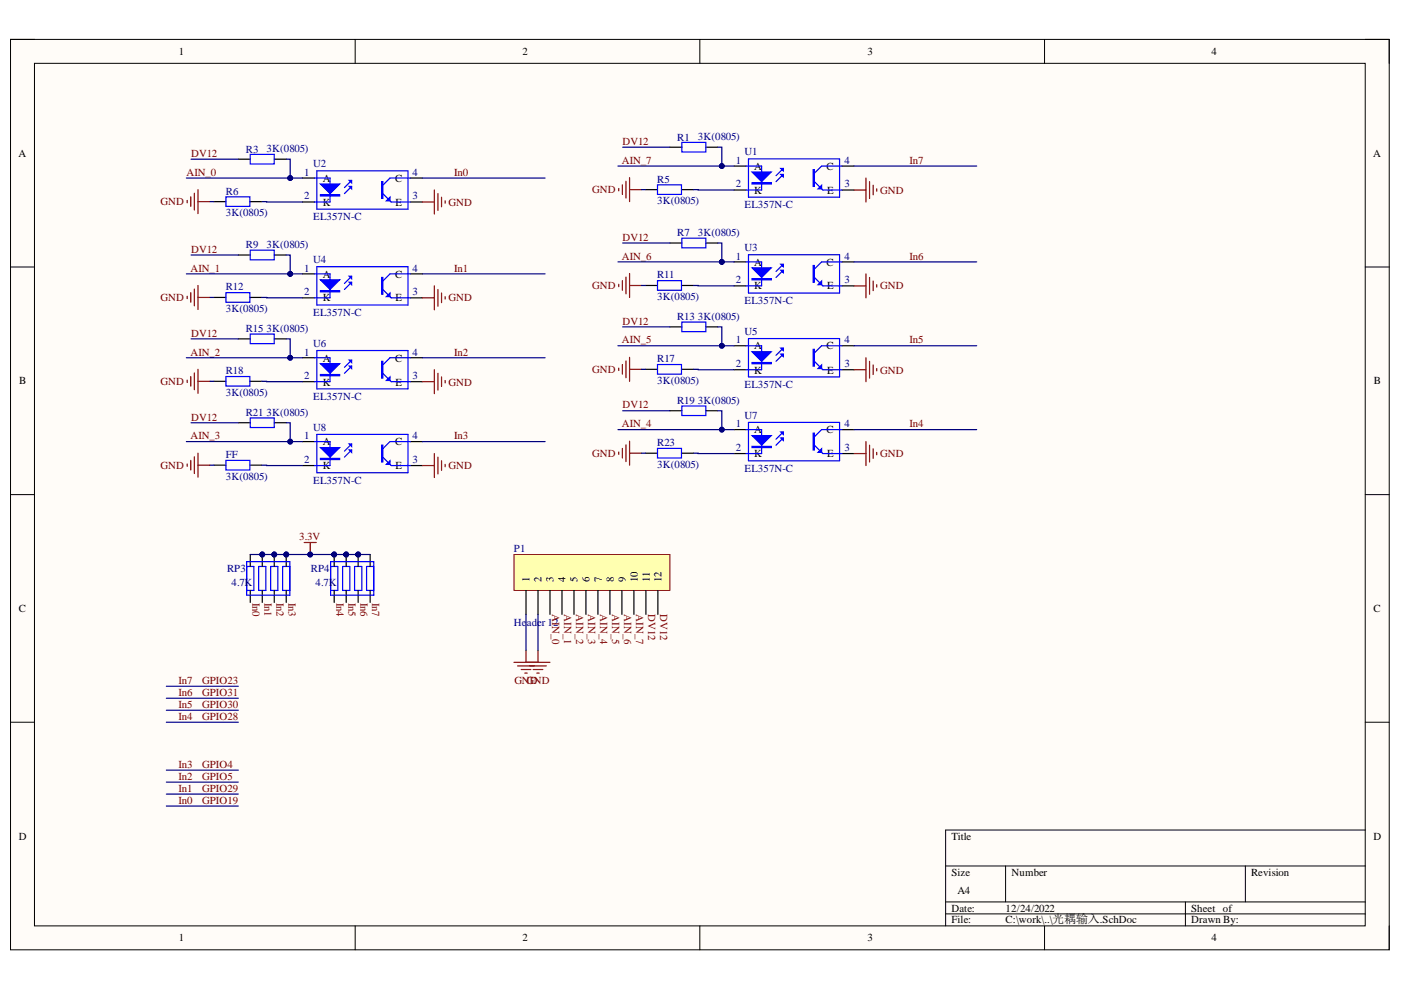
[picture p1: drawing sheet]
<svg xmlns="http://www.w3.org/2000/svg" width="297mm" height="210mm" viewBox="0 0 297 210" stroke-linecap="round" stroke-linejoin="round" font-family="sans-serif">
<defs><g id="words">
<g font-size="2.3">
<text x="37.9" y="11.7">1</text>
<text x="110.8" y="11.7">2</text>
<text x="183.9" y="11.7">3</text>
<text x="256.9" y="11.7">4</text>
<text x="3.9" y="33.3">A</text>
<text x="291.1" y="33.3">A</text>
<text x="68.4" y="38.5">A</text>
<text x="83.8" y="38.5">C</text>
<text x="159.9" y="36">A</text>
<text x="159.9" y="41.1">K</text>
<text x="175.2" y="36">C</text>
<text x="175.4" y="41.1">E</text>
<text x="68.4" y="43.6">K</text>
<text x="83.8" y="43.6">E</text>
<text x="68.4" y="58.8">A</text>
<text x="83.8" y="58.8">C</text>
<text x="159.9" y="56.3">A</text>
<text x="175.2" y="56.3">C</text>
<text x="68.4" y="63.9">K</text>
<text x="83.8" y="63.9">E</text>
<text x="159.9" y="61.4">K</text>
<text x="175.4" y="61.4">E</text>
<text x="68.4" y="76.7">A</text>
<text x="83.8" y="76.7">C</text>
<text x="159.9" y="74.1">A</text>
<text x="175.2" y="74.1">C</text>
<text x="4.1" y="81.5">B</text>
<text x="68.4" y="81.8">K</text>
<text x="83.8" y="81.8">E</text>
<text x="159.9" y="79.2">K</text>
<text x="175.4" y="79.2">E</text>
<text x="291.3" y="81.5">B</text>
<text x="68.4" y="94.4">A</text>
<text x="83.8" y="94.4">C</text>
<text x="159.9" y="91.9">A</text>
<text x="175.2" y="91.9">C</text>
<text x="68.4" y="99.5">K</text>
<text x="83.8" y="99.5">E</text>
<text x="159.9" y="97">K</text>
<text x="175.4" y="97">E</text>
<text x="112.3" y="123.4" transform="rotate(-90 112.3 123.4)">1</text>
<text x="114.8" y="123.4" transform="rotate(-90 114.8 123.4)">2</text>
<text x="117.4" y="123.4" transform="rotate(-90 117.4 123.4)">3</text>
<text x="119.9" y="123.4" transform="rotate(-90 119.9 123.4)">4</text>
<text x="122.4" y="123.4" transform="rotate(-90 122.4 123.4)">5</text>
<text x="125" y="123.4" transform="rotate(-90 125 123.4)">6</text>
<text x="127.6" y="123.4" transform="rotate(-90 127.6 123.4)">7</text>
<text x="130.1" y="123.4" transform="rotate(-90 130.1 123.4)">8</text>
<text x="132.7" y="123.4" transform="rotate(-90 132.7 123.4)">9</text>
<text x="135.2" y="123.4" transform="rotate(-90 135.2 123.4)">10</text>
<text x="137.7" y="123.4" transform="rotate(-90 137.7 123.4)">11</text>
<text x="140.3" y="123.4" transform="rotate(-90 140.3 123.4)">12</text>
<text x="4" y="129.8">C</text>
<text x="291.2" y="129.8">C</text>
<text x="4" y="178">D</text>
<text x="201.7" y="178">Title</text>
<text x="291.2" y="178">D</text>
<text x="201.7" y="185.7">Size</text>
<text x="214.5" y="185.7">Number</text>
<text x="265.2" y="185.7">Revision</text>
<text x="203" y="189.5">A4</text>
<text x="201.7" y="193.3">Date:</text>
<text x="201.7" y="195.8">File:</text>
<text x="213.2" y="193.3">12/24/2022</text>
<text x="213.2" y="195.8">C:\work\..\光耦输入.SchDoc</text>
<text x="252.6" y="193.3">Sheet of</text>
<text x="252.6" y="195.8">Drawn By:</text>
<text x="37.9" y="199.6">1</text>
<text x="110.8" y="199.6">2</text>
<text x="183.9" y="199.6">3</text>
<text x="256.9" y="199.6">4</text>
</g>
<g font-size="2.3" fill="#000080">
<text x="143.6" y="29.8">R1</text>
<text x="148" y="29.8">3K(0805)</text>
<text x="52.1" y="32.4">R3</text>
<text x="56.5" y="32.3">3K(0805)</text>
<text x="66.4" y="35.5">U2</text>
<text x="156" y="34.7">1</text>
<text x="157.9" y="33">U1</text>
<text x="179" y="34.7">4</text>
<text x="47.9" y="41.3">R6</text>
<text x="64.5" y="37.3">1</text>
<text x="87.5" y="37.3">4</text>
<text x="139.3" y="38.7">R5</text>
<text x="156" y="39.7">2</text>
<text x="179" y="39.7">3</text>
<text x="47.9" y="45.8">3K(0805)</text>
<text x="64.5" y="42.3">2</text>
<text x="66.4" y="46.7">EL357N-C</text>
<text x="87.5" y="42.3">3</text>
<text x="139.3" y="43.3">3K(0805)</text>
<text x="157.9" y="44.1">EL357N-C</text>
<text x="52.1" y="52.7">R9</text>
<text x="56.5" y="52.6">3K(0805)</text>
<text x="143.6" y="50.1">R7</text>
<text x="148" y="50">3K(0805)</text>
<text x="157.9" y="53.3">U3</text>
<text x="64.5" y="57.6">1</text>
<text x="66.4" y="55.8">U4</text>
<text x="87.5" y="57.6">4</text>
<text x="139.3" y="59">R11</text>
<text x="156" y="55">1</text>
<text x="179" y="55">4</text>
<text x="47.9" y="61.5">R12</text>
<text x="64.5" y="62.6">2</text>
<text x="87.5" y="62.6">3</text>
<text x="139.3" y="63.6">3K(0805)</text>
<text x="156" y="60">2</text>
<text x="157.9" y="64.4">EL357N-C</text>
<text x="179" y="60">3</text>
<text x="47.9" y="66.1">3K(0805)</text>
<text x="52.1" y="70.4">R15</text>
<text x="56.5" y="70.3">3K(0805)</text>
<text x="66.4" y="67">EL357N-C</text>
<text x="143.6" y="67.9">R13</text>
<text x="148" y="67.8">3K(0805)</text>
<text x="157.9" y="71">U5</text>
<text x="64.5" y="75.4">1</text>
<text x="66.4" y="73.6">U6</text>
<text x="87.5" y="75.4">4</text>
<text x="139.3" y="76.8">R17</text>
<text x="156" y="72.8">1</text>
<text x="156" y="77.9">2</text>
<text x="179" y="72.8">4</text>
<text x="179" y="77.9">3</text>
<text x="47.9" y="79.4">R18</text>
<text x="47.9" y="83.9">3K(0805)</text>
<text x="64.5" y="80.4">2</text>
<text x="87.5" y="80.4">3</text>
<text x="139.3" y="81.4">3K(0805)</text>
<text x="157.9" y="82.3">EL357N-C</text>
<text x="52.1" y="88.3">R21</text>
<text x="56.5" y="88.2">3K(0805)</text>
<text x="66.4" y="84.8">EL357N-C</text>
<text x="143.6" y="85.7">R19</text>
<text x="148" y="85.6">3K(0805)</text>
<text x="157.9" y="88.9">U7</text>
<text x="64.5" y="93.2">1</text>
<text x="66.4" y="91.4">U8</text>
<text x="87.5" y="93.2">4</text>
<text x="139.3" y="94.6">R23</text>
<text x="156" y="90.6">1</text>
<text x="156" y="95.6">2</text>
<text x="179" y="90.6">4</text>
<text x="179" y="95.6">3</text>
<text x="47.9" y="97.1">FF</text>
<text x="47.9" y="101.7">3K(0805)</text>
<text x="64.5" y="98.2">2</text>
<text x="87.5" y="98.2">3</text>
<text x="139.3" y="99.2">3K(0805)</text>
<text x="157.9" y="100">EL357N-C</text>
<text x="66.4" y="102.5">EL357N-C</text>
<text x="109" y="117.1">P1</text>
<text x="48.1" y="121.2">RP3</text>
<text x="49.1" y="124.3">4.7K</text>
<text x="65.9" y="121.2">RP4</text>
<text x="66.9" y="124.3">4.7K</text>
<text x="109" y="132.8">Header 12</text>
</g>
<g font-size="2.3" fill="#800000">
<text x="40.5" y="33.3">DV12</text>
<text x="131.8" y="34.7">AIN_7</text>
<text x="132" y="30.8">DV12</text>
<text x="192.8" y="34.7">In7</text>
<text x="39.5" y="37.3">AIN_0</text>
<text x="96.3" y="37.3">In0</text>
<text x="125.6" y="41">GND</text>
<text x="186.6" y="41.1">GND</text>
<text x="34" y="43.5">GND</text>
<text x="95.1" y="43.6">GND</text>
<text x="40.5" y="53.6">DV12</text>
<text x="132" y="51.1">DV12</text>
<text x="40.4" y="57.6">AIN_1</text>
<text x="96.3" y="57.6">In1</text>
<text x="131.8" y="55">AIN_6</text>
<text x="192.8" y="55">In6</text>
<text x="34" y="63.8">GND</text>
<text x="95.1" y="63.9">GND</text>
<text x="125.6" y="61.3">GND</text>
<text x="186.6" y="61.4">GND</text>
<text x="40.5" y="71.4">DV12</text>
<text x="132" y="68.8">DV12</text>
<text x="40.4" y="75.4">AIN_2</text>
<text x="96.3" y="75.4">In2</text>
<text x="131.8" y="72.8">AIN_5</text>
<text x="192.8" y="72.8">In5</text>
<text x="34" y="81.7">GND</text>
<text x="95.1" y="81.8">GND</text>
<text x="125.6" y="79.1">GND</text>
<text x="186.6" y="79.2">GND</text>
<text x="40.5" y="89.2">DV12</text>
<text x="132" y="86.6">DV12</text>
<text x="40.4" y="93.2">AIN_3</text>
<text x="96.3" y="93.2">In3</text>
<text x="131.8" y="90.6">AIN_4</text>
<text x="192.8" y="90.6">In4</text>
<text x="34" y="99.4">GND</text>
<text x="95.1" y="99.5">GND</text>
<text x="125.6" y="96.9">GND</text>
<text x="186.6" y="97">GND</text>
<text x="63.5" y="114.6">3.3V</text>
<text x="53.6" y="127.7" transform="rotate(90 53.6 127.7)">In0</text>
<text x="56.1" y="127.7" transform="rotate(90 56.1 127.7)">In1</text>
<text x="58.6" y="127.7" transform="rotate(90 58.6 127.7)">In2</text>
<text x="61.2" y="127.7" transform="rotate(90 61.2 127.7)">In3</text>
<text x="71.3" y="127.7" transform="rotate(90 71.3 127.7)">In4</text>
<text x="73.9" y="127.7" transform="rotate(90 73.9 127.7)">In5</text>
<text x="76.4" y="127.7" transform="rotate(90 76.4 127.7)">In6</text>
<text x="78.9" y="127.7" transform="rotate(90 78.9 127.7)">In7</text>
<text x="117.1" y="130.3" transform="rotate(90 117.1 130.3)">AIN_0</text>
<text x="119.6" y="130.3" transform="rotate(90 119.6 130.3)">AIN_1</text>
<text x="122.2" y="130.3" transform="rotate(90 122.2 130.3)">AIN_2</text>
<text x="124.7" y="130.3" transform="rotate(90 124.7 130.3)">AIN_3</text>
<text x="127.3" y="130.3" transform="rotate(90 127.3 130.3)">AIN_4</text>
<text x="129.8" y="130.3" transform="rotate(90 129.8 130.3)">AIN_5</text>
<text x="132.3" y="130.3" transform="rotate(90 132.3 130.3)">AIN_6</text>
<text x="134.9" y="130.3" transform="rotate(90 134.9 130.3)">AIN_7</text>
<text x="137.4" y="130.3" transform="rotate(90 137.4 130.3)">DV12</text>
<text x="139.9" y="130.3" transform="rotate(90 139.9 130.3)">DV12</text>
<text x="37.8" y="147.5">In6</text>
<text x="37.8" y="145">In7</text>
<text x="42.9" y="147.5">GPIO31</text>
<text x="42.9" y="145">GPIO23</text>
<text x="109.1" y="145">GNGDND</text>
<text x="37.8" y="152.7">In4</text>
<text x="37.8" y="150.1">In5</text>
<text x="42.9" y="152.7">GPIO28</text>
<text x="42.9" y="150.1">GPIO30</text>
<text x="37.8" y="167.9">In1</text>
<text x="37.8" y="165.4">In2</text>
<text x="37.8" y="162.8">In3</text>
<text x="42.9" y="167.9">GPIO29</text>
<text x="42.9" y="165.4">GPIO5</text>
<text x="42.9" y="162.8">GPIO4</text>
<text x="37.8" y="170.4">In0</text>
<text x="42.9" y="170.4">GPIO19</text>
</g>
</g></defs>
<path d="M2.2 8.4h292.3v193h-292.3z" fill-rule="evenodd" fill="#fffcf8"/>
<path d="M2.2 8.4h292.3v193h-292.3z" fill="none" stroke="#000" stroke-width=".21"/>
<path d="M7.3 13.4h282.2v182.9h-282.2z" fill-rule="evenodd" fill="#fffcf8"/>
<g fill="none" stroke="#000" stroke-width=".21">
<path d="M2.2 8.3h5.1M7.3 13.4h282.2v182.9h-282.2zM75.3 8.3v5.1M148.4 8.3v5.1M221.5 8.4v5M289.5 8.4h5v5M2.2 56.6h5.1M289.5 56.6h5M2.2 104.9h5.1M289.5 104.9h5M2.2 153.1h5.1M289.5 153.1h5"/>
<path d="M289.5 176h-89v20.3M75.3 196.3v5.1M148.4 196.3v5.1M200.5 183.6h89M200.5 191.2h89M200.5 193.8h89M213.2 183.6v7.6M221.5 196.3v5.1M251.3 191.2v5.1M264 183.6v7.6M294.5 196.3v5.1"/>
</g>
<path d="M64.1 37.8h2.6M87 37.8h2.5M64.1 42.8h2.6M87 42.8h2.5" fill="none" stroke="#000" stroke-width=".25"/>
<path d="M66.7 37.8h3.3v5h-3.3M67.2 36.2h19.3v8.2h-19.3zM74.6 39.5l-1.6 1.6M74.6 38.3l-1.6 1.5M87 37.8h-4.3l-1.5 1.5M81.2 41.1l1.7 1.7h4.1" fill="none" stroke="#00f" stroke-width=".25"/>
<path d="M67.9 39h4.1l-2 2.1z" fill="#00f"/>
<path d="M67.9 39h4.1l-2 2.1zM67.9 41.3h4.1v.3h-4.1zM67.9 41.4h4.1" fill="none" stroke="#00f" stroke-width=".25"/>
<path d="M74 38.3h.6v.5z" fill="#00f"/>
<path d="M74 38.3h.6v.5z" fill="none" stroke="#00f" stroke-width=".25"/>
<path d="M74 39.5h.6v.5z" fill="#00f"/>
<path d="M74 39.5h.6v.5zM80.9 38.5h.3v3.6h-.3zM81 38.5v3.6" fill="none" stroke="#00f" stroke-width=".25"/>
<path d="M81.9 42.6l.8-.8v.8z" fill="#00f"/>
<path d="M53.1 32.7h5v2.1h-5zM47.9 41.7h5.1v2.1h-5.1zM66.7 58.1h3.3v5h-3.3M67.2 56.5h19.3v8.2h-19.3zM74.6 59.8l-1.6 1.6M74.6 58.6l-1.6 1.5M81.9 42.6l.8-.8v.8zM87 58.1h-4.3l-1.5 1.5M81.2 61.4l1.7 1.7h4.1" fill="none" stroke="#00f" stroke-width=".25"/>
<path d="M39.7 42.5v.5M40.4 41.7v2.1M41.2 41v3.5M42 40.2v5.1M42 42.7h2.5M89.5 42.8h2.6M92.1 40.3v5.1M92.9 41.1v3.5M93.6 41.8v2M94.4 42.6v.5" fill="none" stroke="#800000" stroke-width=".25"/>
<path d="M50.5 33.8h2.6M58.1 33.8h2.6M45.4 42.7h2.5M53 42.7h2.5M64.1 58.1h2.6M87 58.1h2.5M64.1 63.1h2.6M87 63.1h2.5" fill="none" stroke="#000" stroke-width=".25"/>
<path d="M67.9 59.3h4.1l-2 2.1z" fill="#00f"/>
<path d="M67.9 59.3h4.1l-2 2.1zM67.9 61.6h4.1v.3h-4.1zM67.9 61.8h4.1" fill="none" stroke="#00f" stroke-width=".25"/>
<path d="M74 58.6h.6v.5z" fill="#00f"/>
<path d="M74 58.6h.6v.5z" fill="none" stroke="#00f" stroke-width=".25"/>
<path d="M74 59.8h.6v.6z" fill="#00f"/>
<path d="M74 59.8h.6v.6zM80.9 58.8h.3v3.6h-.3zM81 58.8v3.6" fill="none" stroke="#00f" stroke-width=".25"/>
<path d="M81.9 62.9l.8-.8v.8z" fill="#00f"/>
<path d="M53.1 53.1h5v2h-5zM47.9 62.1h5.1v2h-5.1zM66.7 75.8h3.3v5.1h-3.3M67.2 74.3h19.3v8.2h-19.3zM74.6 77.6l-1.6 1.6M74.6 76.4l-1.6 1.5M81.2 79.2l1.7 1.7h4.1M81.9 62.9l.8-.8v.8zM87 75.8h-4.3l-1.5 1.6" fill="none" stroke="#00f" stroke-width=".25"/>
<path d="M39.7 62.8v.5M40.4 62.1v2M41.2 61.3v3.5M42 60.5v5.1M42 63.1h2.5M89.5 63.1h2.6M92.1 60.6v5.1M92.9 61.4v3.5M93.6 62.1v2.1M94.4 62.9v.5" fill="none" stroke="#800000" stroke-width=".25"/>
<path d="M50.5 54.1h2.6M58.1 54.1h2.6M45.4 63.1h2.5M53 63.1h2.5M64.1 75.8h2.6M87 75.8h2.5M64.1 80.9h2.6M87 80.9h2.5" fill="none" stroke="#000" stroke-width=".25"/>
<path d="M67.9 77.1h4.1l-2 2.1z" fill="#00f"/>
<path d="M67.9 77.1h4.1l-2 2.1zM67.9 79.4h4.1v.3h-4.1zM67.9 79.5h4.1" fill="none" stroke="#00f" stroke-width=".25"/>
<path d="M74 76.4h.6v.5z" fill="#00f"/>
<path d="M74 76.4h.6v.5z" fill="none" stroke="#00f" stroke-width=".25"/>
<path d="M74 77.6h.6v.5z" fill="#00f"/>
<path d="M74 77.6h.6v.5zM80.9 76.6h.3v3.6h-.3zM81 76.6v3.6" fill="none" stroke="#00f" stroke-width=".25"/>
<path d="M81.9 80.7l.8-.8v.8z" fill="#00f"/>
<path d="M47.9 79.8h5.1v2.1h-5.1zM53.1 70.8h5v2.1h-5zM66.7 93.6h3.3v5.1h-3.3M67.2 92.1h19.3v8.1h-19.3zM74.6 95.4l-1.6 1.5M74.6 94.1l-1.6 1.6M81.2 96.9l1.7 1.8h4.1M81.9 80.7l.8-.8v.8zM87 93.6h-4.3l-1.5 1.6" fill="none" stroke="#00f" stroke-width=".25"/>
<path d="M40.4 79.8v2.1M41.2 79.1v3.5M42 78.3v5.1M92.1 78.4v5.1M92.9 79.2v3.5M93.6 79.9v2M39.7 80.6v.5M42 80.8h2.5M89.5 80.9h2.6M94.4 80.7v.5" fill="none" stroke="#800000" stroke-width=".25"/>
<path d="M50.5 71.8h2.6M58.1 71.8h2.6M45.4 80.8h2.5M53 80.8h2.5M64.1 93.6h2.6M64.1 98.7h2.6M87 93.6h2.5M87 98.7h2.5" fill="none" stroke="#000" stroke-width=".25"/>
<path d="M67.9 94.9h4.1l-2 2z" fill="#00f"/>
<path d="M67.9 94.9h4.1l-2 2zM67.9 97.2h4.1v.2h-4.1zM67.9 97.3h4.1" fill="none" stroke="#00f" stroke-width=".25"/>
<path d="M74 94.1h.6v.5z" fill="#00f"/>
<path d="M74 94.1h.6v.5z" fill="none" stroke="#00f" stroke-width=".25"/>
<path d="M74 95.4h.6v.5z" fill="#00f"/>
<path d="M74 95.4h.6v.5zM80.9 94.4h.3v3.5h-.3zM81 94.4v3.5" fill="none" stroke="#00f" stroke-width=".25"/>
<path d="M81.9 98.5l.8-.8v.8z" fill="#00f"/>
<path d="M158.2 35.2h3.3v5.1h-3.3M158.7 33.7h19.3v8.1h-19.3zM166.1 37l-1.6 1.5M166.1 35.7l-1.6 1.5M172.7 38.5l1.8 1.8h4M178.5 35.2h-4.3l-1.5 1.5M47.9 97.6h5.1v2h-5.1zM53.1 88.6h5v2h-5zM81.9 98.5l.8-.8v.8z" fill="none" stroke="#00f" stroke-width=".25"/>
<path d="M39.7 98.4v.5M40.4 97.6v2M41.2 96.8v3.6M42 96.1v5.1M42 98.6h2.5M89.5 98.7h2.6M92.1 96.2v5M92.9 96.9v3.6M93.6 97.7v2M94.4 98.5v.5" fill="none" stroke="#800000" stroke-width=".25"/>
<path d="M155.6 35.2h2.6M178.5 35.2h2.6M155.6 40.3h2.6M178.5 40.3h2.6M45.4 98.6h2.5M50.5 89.6h2.6M53 98.6h2.5M58.1 89.6h2.6" fill="none" stroke="#000" stroke-width=".25"/>
<path d="M159.4 36.5h4.1l-2 2z" fill="#00f"/>
<path d="M159.4 36.5h4.1l-2 2zM159.4 38.8h4.1v.2h-4.1zM159.4 38.9h4.1" fill="none" stroke="#00f" stroke-width=".25"/>
<path d="M165.5 35.7h.6v.5z" fill="#00f"/>
<path d="M165.5 35.7h.6v.5z" fill="none" stroke="#00f" stroke-width=".25"/>
<path d="M165.5 37h.6v.5z" fill="#00f"/>
<path d="M165.5 37h.6v.5zM172.4 36h.3v3.5h-.3zM172.5 36v3.5" fill="none" stroke="#00f" stroke-width=".25"/>
<path d="M173.4 40l.8-.7v.7z" fill="#00f"/>
<path d="M139.4 39.2h5.1v2h-5.1zM144.6 30.2h5.1v2h-5.1zM158.2 55.5h3.3v5.1h-3.3M158.7 54h19.3v8.1h-19.3zM166.1 57.3l-1.6 1.5M166.1 56l-1.6 1.6M172.7 58.8l1.8 1.8h4M173.4 40l.8-.7v.7zM178.5 55.5h-4.3l-1.5 1.6" fill="none" stroke="#00f" stroke-width=".25"/>
<path d="M131.2 40v.5M132 39.2v2M132.7 38.4v3.6M133.5 37.7v5M183.6 37.8v5M184.4 38.5v3.6M185.1 39.3v2M133.5 40.2h2.5M181.1 40.3h2.5M185.9 40v.5" fill="none" stroke="#800000" stroke-width=".25"/>
<path d="M142 31.2h2.6M149.7 31.2h2.5M136.9 40.2h2.5M144.5 40.2h2.5M155.6 55.5h2.6M178.5 55.5h2.6M155.6 60.6h2.6M178.5 60.6h2.6" fill="none" stroke="#000" stroke-width=".25"/>
<path d="M159.4 56.8h4.1l-2 2z" fill="#00f"/>
<path d="M159.4 56.8h4.1l-2 2zM159.4 59.1h4.1v.2h-4.1zM159.4 59.2h4.1" fill="none" stroke="#00f" stroke-width=".25"/>
<path d="M165.5 56h.6v.5z" fill="#00f"/>
<path d="M165.5 56h.6v.5z" fill="none" stroke="#00f" stroke-width=".25"/>
<path d="M165.5 57.3h.6v.5z" fill="#00f"/>
<path d="M165.5 57.3h.6v.5zM172.4 56.3h.3v3.5h-.3zM172.5 56.3v3.5" fill="none" stroke="#00f" stroke-width=".25"/>
<path d="M174.2 59.6v.8h-.8z" fill="#00f"/>
<path d="M139.4 59.5h5.1v2h-5.1zM144.6 50.5h5.1v2h-5.1zM174.2 59.6v.8h-.8zM158.2 73.3h3.3v5.1h-3.3M158.7 71.8h19.3v8.1h-19.3zM166.1 75.1l-1.6 1.5M166.1 73.8l-1.6 1.5M172.7 76.6l1.8 1.8h4M178.5 73.3h-4.3l-1.5 1.5" fill="none" stroke="#00f" stroke-width=".25"/>
<path d="M132 59.5v2M132.7 58.7v3.6M133.5 58v5.1M183.6 58.1v5.1M184.4 58.8v3.6M185.1 59.6v2M131.2 60.3v.5M133.5 60.5h2.5M181.1 60.6h2.5M185.9 60.4v.5" fill="none" stroke="#800000" stroke-width=".25"/>
<path d="M142 51.5h2.6M149.7 51.5h2.5M136.9 60.5h2.5M144.5 60.5h2.5M155.6 73.3h2.6M155.6 78.4h2.6M178.5 73.3h2.6M178.5 78.4h2.6" fill="none" stroke="#000" stroke-width=".25"/>
<path d="M159.4 74.6h4.1l-2 2z" fill="#00f"/>
<path d="M159.4 74.6h4.1l-2 2zM159.4 76.9h4.1v.2h-4.1zM159.4 77h4.1" fill="none" stroke="#00f" stroke-width=".25"/>
<path d="M165.5 73.8h.6v.5z" fill="#00f"/>
<path d="M165.5 73.8h.6v.5z" fill="none" stroke="#00f" stroke-width=".25"/>
<path d="M165.5 75.1h.6v.5z" fill="#00f"/>
<path d="M165.5 75.1h.6v.5zM172.4 74.1h.3v3.5h-.3zM172.5 74.1v3.5" fill="none" stroke="#00f" stroke-width=".25"/>
<path d="M173.4 78.1l.8-.7v.7z" fill="#00f"/>
<path d="M139.4 77.3h5.1v2h-5.1zM144.6 68.3h5.1v2h-5.1zM173.4 78.1l.8-.7v.7zM158.2 91.1h3.3v5.1h-3.3M158.7 89.6h19.3v8.1h-19.3zM166.1 92.9l-1.6 1.5M166.1 91.6l-1.6 1.5M172.7 94.4l1.8 1.8h4M178.5 91.1h-4.3l-1.5 1.5" fill="none" stroke="#00f" stroke-width=".25"/>
<path d="M131.2 78.1v.5M132 77.3v2M132.7 76.5v3.6M133.5 75.8v5M133.5 78.3h2.5M181.1 78.4h2.5M183.6 75.9v5M184.4 76.6v3.6M185.1 77.4v2M185.9 78.1v.5" fill="none" stroke="#800000" stroke-width=".25"/>
<path d="M136.9 78.3h2.5M142 69.3h2.6M144.5 78.3h2.5M149.7 69.3h2.5M155.6 91.1h2.6M155.6 96.2h2.6M178.5 96.2h2.6M178.5 91.1h2.6" fill="none" stroke="#000" stroke-width=".25"/>
<path d="M159.4 92.4h4.1l-2 2z" fill="#00f"/>
<path d="M159.4 92.4h4.1l-2 2zM159.4 94.6h4.1v.3h-4.1zM159.4 94.8h4.1" fill="none" stroke="#00f" stroke-width=".25"/>
<path d="M165.5 91.6h.6v.5z" fill="#00f"/>
<path d="M165.5 91.6h.6v.5z" fill="none" stroke="#00f" stroke-width=".25"/>
<path d="M165.5 92.9h.6v.5z" fill="#00f"/>
<path d="M165.5 92.9h.6v.5zM172.4 91.8h.3v3.6h-.3zM172.5 91.8v3.6" fill="none" stroke="#00f" stroke-width=".25"/>
<path d="M173.4 95.9l.8-.7v.7z" fill="#00f"/>
<path d="M139.4 95.1h5.1v2h-5.1zM144.6 86.1h5.1v2h-5.1zM173.4 95.9l.8-.7v.7z" fill="none" stroke="#00f" stroke-width=".25"/>
<path d="M131.2 95.8v.5M132 95.1v2M132.7 94.3v3.6M133.5 93.5v5.1M133.5 96.1h2.5M181.1 96.2h2.5M183.6 93.6v5.1M184.4 94.4v3.6M185.1 95.2v2M185.9 95.9v.5" fill="none" stroke="#800000" stroke-width=".25"/>
<path d="M136.9 96.1h2.5M142 87.1h2.6M144.5 96.1h2.5M149.7 87.1h2.5" fill="none" stroke="#000" stroke-width=".25"/>
<path d="M109 117.6h33v7.6h-33z" fill-rule="evenodd" fill="#ffffb0"/>
<path d="M109 117.6h33v7.6h-33z" fill="none" stroke="#800000" stroke-width=".21"/>
<path d="M111.5 125.2v5.1M114.1 125.2v5.1M116.6 125.2v5.1M119.1 125.2v5.1M121.7 125.2v5.1M124.2 125.2v5.1M126.8 125.2v5.1M129.3 125.2v5.1M131.9 125.2v5.1M134.4 125.2v5.1M136.9 125.2v5.1M139.5 125.2v5.1" fill="none" stroke="#000" stroke-width=".25"/>
<circle cx="55.6" cy="117.6" r=".51" fill="#000080"/>
<circle cx="55.6" cy="117.6" r=".51" fill="none" stroke="#000080" stroke-width=".21"/>
<circle cx="58.1" cy="117.6" r=".51" fill="#000080"/>
<circle cx="58.1" cy="117.6" r=".51" fill="none" stroke="#000080" stroke-width=".21"/>
<circle cx="60.7" cy="117.6" r=".51" fill="#000080"/>
<circle cx="60.7" cy="117.6" r=".51" fill="none" stroke="#000080" stroke-width=".21"/>
<path d="M52.3 120.1h1.5v5.1h-1.5zM54.8 120.1h1.6v5.1h-1.6z" fill="none" stroke="#00f" stroke-width=".25"/>
<path d="M53.1 117.6v2.5M55.6 117.6v2.5M53.1 125.2v2.5M55.6 125.2v2.5" fill="none" stroke="#000" stroke-width=".25"/>
<circle cx="55.6" cy="117.6" r=".51" fill="#000080"/>
<circle cx="55.6" cy="117.6" r=".51" fill="none" stroke="#000080" stroke-width=".21"/>
<path d="M57.4 120.1h1.5v5.1h-1.5z" fill="none" stroke="#00f" stroke-width=".25"/>
<path d="M58.1 117.6v2.5M58.1 125.2v2.5" fill="none" stroke="#000" stroke-width=".25"/>
<circle cx="58.1" cy="117.6" r=".51" fill="#000080"/>
<circle cx="58.1" cy="117.6" r=".51" fill="none" stroke="#000080" stroke-width=".21"/>
<path d="M59.9 120.1h1.6v5.1h-1.6z" fill="none" stroke="#00f" stroke-width=".25"/>
<path d="M60.7 117.6v2.5M60.7 125.2v2.5" fill="none" stroke="#000" stroke-width=".25"/>
<circle cx="60.7" cy="117.6" r=".51" fill="#000080"/>
<circle cx="60.7" cy="117.6" r=".51" fill="none" stroke="#000080" stroke-width=".21"/>
<path d="M52.3 119.1h9.2v7.1h-9.2z" fill="none" stroke="#00f" stroke-width=".25"/>
<circle cx="70.9" cy="117.6" r=".51" fill="#000080"/>
<circle cx="70.9" cy="117.6" r=".51" fill="none" stroke="#000080" stroke-width=".21"/>
<circle cx="73.4" cy="117.6" r=".51" fill="#000080"/>
<circle cx="73.4" cy="117.6" r=".51" fill="none" stroke="#000080" stroke-width=".21"/>
<circle cx="75.9" cy="117.6" r=".51" fill="#000080"/>
<circle cx="75.9" cy="117.6" r=".51" fill="none" stroke="#000080" stroke-width=".21"/>
<path d="M70.1 120.1h1.5v5.1h-1.5z" fill="none" stroke="#00f" stroke-width=".25"/>
<path d="M70.9 117.6v2.5M70.9 125.2v2.5" fill="none" stroke="#000" stroke-width=".25"/>
<circle cx="70.9" cy="117.6" r=".51" fill="#000080"/>
<circle cx="70.9" cy="117.6" r=".51" fill="none" stroke="#000080" stroke-width=".21"/>
<path d="M72.6 120.1h1.6v5.1h-1.6z" fill="none" stroke="#00f" stroke-width=".25"/>
<path d="M73.4 117.6v2.5M73.4 125.2v2.5" fill="none" stroke="#000" stroke-width=".25"/>
<circle cx="73.4" cy="117.6" r=".51" fill="#000080"/>
<circle cx="73.4" cy="117.6" r=".51" fill="none" stroke="#000080" stroke-width=".21"/>
<path d="M75.2 120.1h1.5v5.1h-1.5z" fill="none" stroke="#00f" stroke-width=".25"/>
<path d="M75.9 117.6v2.5M75.9 125.2v2.5" fill="none" stroke="#000" stroke-width=".25"/>
<circle cx="75.9" cy="117.6" r=".51" fill="#000080"/>
<circle cx="75.9" cy="117.6" r=".51" fill="none" stroke="#000080" stroke-width=".21"/>
<path d="M70.1 119.1h9.1v7.1h-9.1zM79.2 120.1h-1.5v5.1h1.5" fill="none" stroke="#00f" stroke-width=".25"/>
<path d="M78.5 117.6v2.5M78.5 125.2v2.5" fill="none" stroke="#000" stroke-width=".25"/>
<path d="M64.5 115h2.5M65.8 115v2.6" fill="none" stroke="#800000" stroke-width=".25"/>
<circle cx="65.8" cy="117.6" r=".51" fill="#000080"/>
<circle cx="65.8" cy="117.6" r=".51" fill="none" stroke="#000080" stroke-width=".21"/>
<path d="M111.5 137.9v2.5M114.1 137.9v2.5M109 140.4h7.6M109.7 141.2h6.1M110.5 142h2M111.3 142.7h.5M113 142h2.1M113.8 142.7h.5" fill="none" stroke="#800000" stroke-width=".25"/>
<path d="M39.5 37.8h24.6M89.5 37.8h26.1" fill="none" stroke="#000080" stroke-width=".25"/>
<circle cx="61.5" cy="37.8" r=".51" fill="#000080"/>
<circle cx="61.5" cy="37.8" r=".51" fill="none" stroke="#000080" stroke-width=".21"/>
<path d="M40.5 33.8h10M60.7 33.8h.8v4" fill="none" stroke="#000080" stroke-width=".25"/>
<circle cx="61.5" cy="37.8" r=".51" fill="#000080"/>
<circle cx="61.5" cy="37.8" r=".51" fill="none" stroke="#000080" stroke-width=".21"/>
<path d="M39.5 58.1h24.6M44.5 42.7h.9M55.5 42.7l8.6 .1M89.5 58.1h26.1" fill="none" stroke="#000080" stroke-width=".25"/>
<circle cx="61.5" cy="58.1" r=".51" fill="#000080"/>
<circle cx="61.5" cy="58.1" r=".51" fill="none" stroke="#000080" stroke-width=".21"/>
<path d="M40.5 54.1h10M60.7 54.1h.8v4" fill="none" stroke="#000080" stroke-width=".25"/>
<circle cx="61.5" cy="58.1" r=".51" fill="#000080"/>
<circle cx="61.5" cy="58.1" r=".51" fill="none" stroke="#000080" stroke-width=".21"/>
<path d="M39.5 75.8h24.6M44.5 63.1h.9M55.5 63.1h8.6M89.5 75.8h26.1" fill="none" stroke="#000080" stroke-width=".25"/>
<circle cx="61.5" cy="75.8" r=".51" fill="#000080"/>
<circle cx="61.5" cy="75.8" r=".51" fill="none" stroke="#000080" stroke-width=".21"/>
<path d="M40.5 71.8h10M60.7 71.8h.8v4" fill="none" stroke="#000080" stroke-width=".25"/>
<circle cx="61.5" cy="75.8" r=".51" fill="#000080"/>
<circle cx="61.5" cy="75.8" r=".51" fill="none" stroke="#000080" stroke-width=".21"/>
<path d="M39.5 93.6h24.6M44.5 80.8h.9M55.5 80.8l8.6 .1M89.5 93.6h26.1" fill="none" stroke="#000080" stroke-width=".25"/>
<circle cx="61.5" cy="93.6" r=".51" fill="#000080"/>
<circle cx="61.5" cy="93.6" r=".51" fill="none" stroke="#000080" stroke-width=".21"/>
<path d="M40.5 89.6h10M60.7 89.6h.8v4" fill="none" stroke="#000080" stroke-width=".25"/>
<circle cx="61.5" cy="93.6" r=".51" fill="#000080"/>
<circle cx="61.5" cy="93.6" r=".51" fill="none" stroke="#000080" stroke-width=".21"/>
<path d="M131 35.2h24.6M181.1 35.2h26M44.5 98.6h.9M55.5 98.6l8.6 .1" fill="none" stroke="#000080" stroke-width=".25"/>
<circle cx="153" cy="35.2" r=".51" fill="#000080"/>
<circle cx="153" cy="35.2" r=".51" fill="none" stroke="#000080" stroke-width=".21"/>
<path d="M132 31.2h10M152.2 31.2h.8v4" fill="none" stroke="#000080" stroke-width=".25"/>
<circle cx="153" cy="35.2" r=".51" fill="#000080"/>
<circle cx="153" cy="35.2" r=".51" fill="none" stroke="#000080" stroke-width=".21"/>
<path d="M131 55.5h24.6M136 40.2h.9M147 40.2l8.6 .1M181.1 55.5h26" fill="none" stroke="#000080" stroke-width=".25"/>
<circle cx="153" cy="55.5" r=".51" fill="#000080"/>
<circle cx="153" cy="55.5" r=".51" fill="none" stroke="#000080" stroke-width=".21"/>
<path d="M132 51.5h10M152.2 51.5h.8v4" fill="none" stroke="#000080" stroke-width=".25"/>
<circle cx="153" cy="55.5" r=".51" fill="#000080"/>
<circle cx="153" cy="55.5" r=".51" fill="none" stroke="#000080" stroke-width=".21"/>
<path d="M131 73.3h24.6M136 60.5h.9M147 60.5l8.6 .1M181.1 73.3h26" fill="none" stroke="#000080" stroke-width=".25"/>
<circle cx="153" cy="73.3" r=".51" fill="#000080"/>
<circle cx="153" cy="73.3" r=".51" fill="none" stroke="#000080" stroke-width=".21"/>
<path d="M132 69.3h10M152.2 69.3h.8v4" fill="none" stroke="#000080" stroke-width=".25"/>
<circle cx="153" cy="73.3" r=".51" fill="#000080"/>
<circle cx="153" cy="73.3" r=".51" fill="none" stroke="#000080" stroke-width=".21"/>
<path d="M136 78.3h.9M147 78.3l8.6 .1M131 91.1h24.6M181.1 91.1h26" fill="none" stroke="#000080" stroke-width=".25"/>
<circle cx="153" cy="91.1" r=".51" fill="#000080"/>
<circle cx="153" cy="91.1" r=".51" fill="none" stroke="#000080" stroke-width=".21"/>
<path d="M132 87.1h10M152.2 87.1h.8v4" fill="none" stroke="#000080" stroke-width=".25"/>
<circle cx="153" cy="91.1" r=".51" fill="#000080"/>
<circle cx="153" cy="91.1" r=".51" fill="none" stroke="#000080" stroke-width=".21"/>
<path d="M136 96.1h.9M147 96.1l8.6 .1M53.1 117.6h25.4" fill="none" stroke="#000080" stroke-width=".25"/>
<circle cx="55.6" cy="117.6" r=".51" fill="#000080"/>
<circle cx="55.6" cy="117.6" r=".51" fill="none" stroke="#000080" stroke-width=".21"/>
<circle cx="58.1" cy="117.6" r=".51" fill="#000080"/>
<circle cx="58.1" cy="117.6" r=".51" fill="none" stroke="#000080" stroke-width=".21"/>
<circle cx="60.7" cy="117.6" r=".51" fill="#000080"/>
<circle cx="60.7" cy="117.6" r=".51" fill="none" stroke="#000080" stroke-width=".21"/>
<circle cx="65.8" cy="117.6" r=".51" fill="#000080"/>
<circle cx="65.8" cy="117.6" r=".51" fill="none" stroke="#000080" stroke-width=".21"/>
<circle cx="70.9" cy="117.6" r=".51" fill="#000080"/>
<circle cx="70.9" cy="117.6" r=".51" fill="none" stroke="#000080" stroke-width=".21"/>
<circle cx="73.4" cy="117.6" r=".51" fill="#000080"/>
<circle cx="73.4" cy="117.6" r=".51" fill="none" stroke="#000080" stroke-width=".21"/>
<circle cx="75.9" cy="117.6" r=".51" fill="#000080"/>
<circle cx="75.9" cy="117.6" r=".51" fill="none" stroke="#000080" stroke-width=".21"/>
<path d="M111.5 130.3v7.6M114.1 130.3v7.6M35.3 145.5h15.2M35.3 148h15.2M35.3 150.6h15.2M35.3 153.1h15.2M35.3 163.3h15.2M35.3 165.8h15.2M35.3 168.4h15.2M35.3 170.9h15.2" fill="none" stroke="#000080" stroke-width=".25"/>
<use href="#words"/>
</svg>
